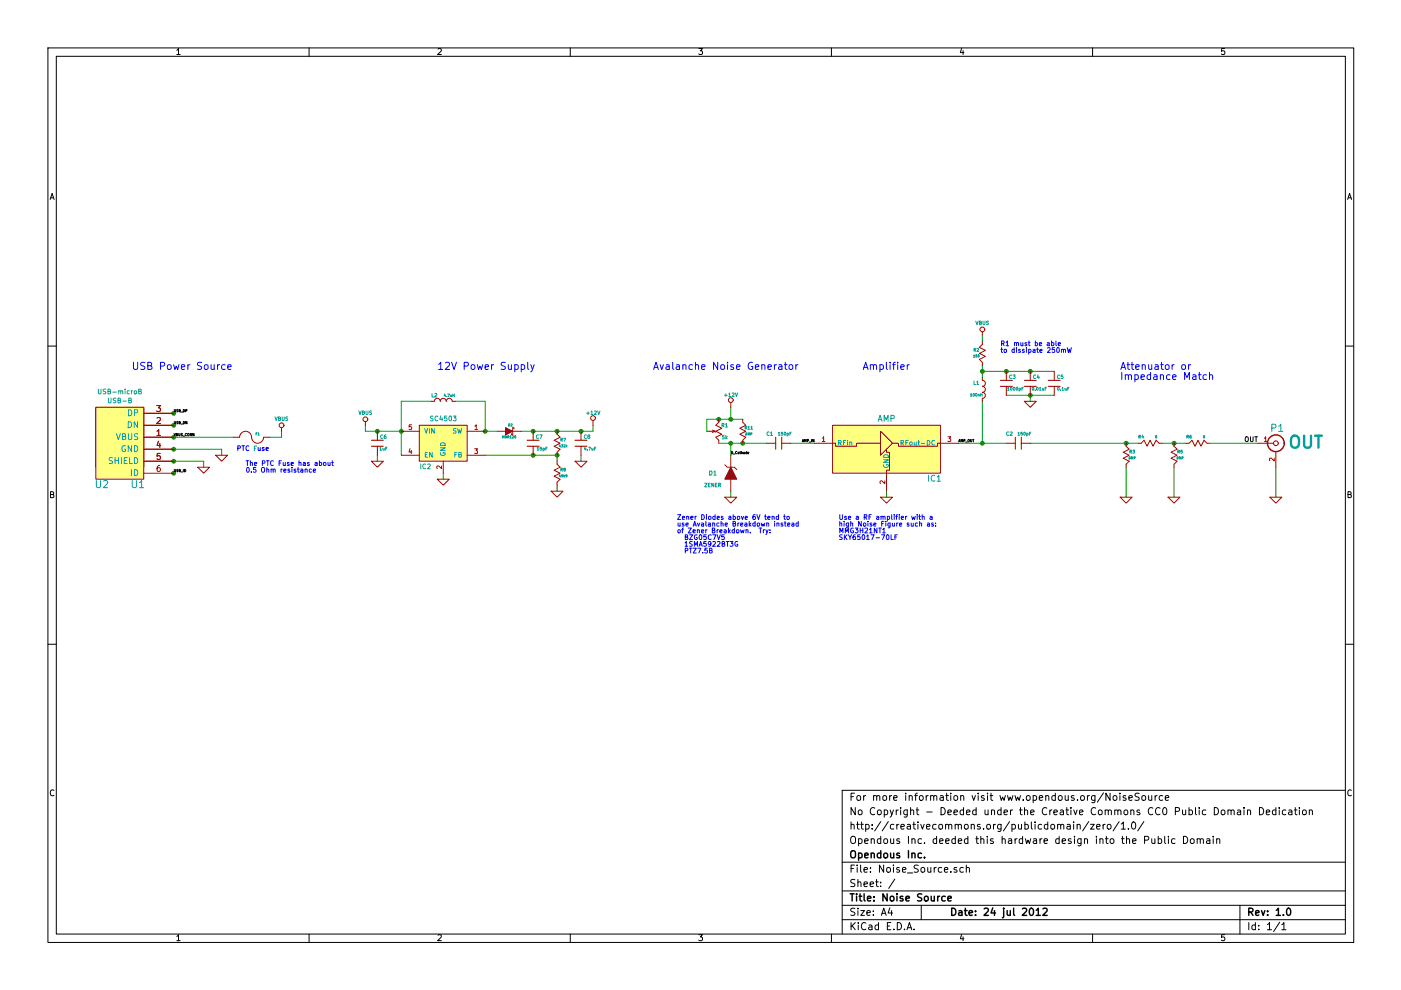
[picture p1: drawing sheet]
<svg xmlns="http://www.w3.org/2000/svg" width="297mm" height="210mm" viewBox="0 0 297 210" stroke-linecap="round" stroke-linejoin="round" font-family="sans-serif">
<g fill="none" stroke="#000" stroke-width=".21">
<path d="M10.2 10.2h276.8v189.6h-276.8zM11.9 11.9h273.3v186.1h-273.3zM37.5 10.7l.3-.4v1.3M37.5 11.6h.7M65.5 10.2v1.7M92.9 10.4l.4-.1 .3 .4-.8 .9h.8M120.9 10.2v1.7M148.2 10.3h.7l-.4 .5 .4 .1v.5l-.2 .2-.5-.2M176.3 10.2v1.7M203.9 10.2l-.3 1h.8M204.2 10.7v.9M231.6 10.2v1.7"/>
<path d="M259.6 10.3h-.6v.6l.2-.1 .4 .1v.5l-.1 .2-.5-.2M10.6 42.3l.4-1.3 .5 1.3M10.8 41.9h.6M285.7 42.3l.4-1.3 .5 1.3M285.9 41.9h.5M10.2 73.4h1.7M285.2 73.4h1.8M10.7 104.9l.6-.1v-.4l-.6-.2v1.3h.5l.2-.4-.2-.2M285.8 104.9l.5-.1 .1-.4-.6-.2v1.3h.5l.2-.4-.3-.2M10.2 136.6h1.7M285.2 136.6h1.8M11.4 167.6a.55 .55 0 0 0-.7 .1 .55 .55 0 0 0 0 .7l.4 .3 .3-.1"/>
<path d="M180.4 177.5a.5 .5 0 0 1 .6-.2 .5 .5 0 0 1 .4 .5l-.1 .8-.3 .2a.53 .53 0 0 1-.6-.5zM180.4 174.9h.1a.36 .36 0 0 1 .6 .1v.8M180.4 174.3v1.5M180.4 168.9h.5M181.2 168.2h-.8v1.5M181.3 171.2v1.5l-.9-1.5v1.5M181.6 174.8h.6M181.7 168.8l.3-.1 .4 .1v.8l-.2 .1-.5-.1zM181.8 174.3v1.3l.4 .2M182 177.9l.5-.1 .3 .3-.1 .6-.2 .1h-.5M182 177.8v1.5M182.1 171.8l.4-.1 .3 .3v.5l-.3 .2-.5-.2z"/>
<path d="M182.5 174.8h.6M182.7 174.3v1.3l.4 .2M183.1 168.7v1M183.3 178.3l.8-.1-.1-.3-.4-.1-.3 .3 .1 .7h.6M183.5 174.9l.5-.1 .3 .3-.1 .6-.2 .1-.5-.1M183.5 168.7l-.4 .3M183.5 174.8v1.5M184.7 178l.1-.1a.36 .36 0 0 1 .6 .2v.7M184.7 177.8v1M184.9 175.7v.1M184.9 174.9v.1M185.2 168.8h.1a.36 .36 0 0 1 .6 .1v.8"/>
<path d="M185.2 168.7v1M185.5 171.4a.72 .72 0 0 0-1 .5 .72 .72 0 0 0 .7 .8l.3-.1M185.9 168.9a.35 .35 0 0 1 .3-.2 .35 .35 0 0 1 .3 .2v.8M186.1 171.9l.2-.2 .5 .2v.7l-.3 .1-.4-.1zM186.7 177.9l-.4-.1-.3 .3 .1 .6 .2 .1h.4M186.7 177.3v1.5M186.7 174.2l-1.3 2M187.2 168.8l.3-.1 .4 .1v.8l-.2 .1-.5-.1zM187.5 171.8l.4-.1 .3 .3-.1 .6-.2 .1h-.4M187.5 171.7v1.6M187.5 177.9l.4-.1 .3 .3v.5l-.3 .2-.5-.2zM188.3 174.2l-1.3 2"/>
<path d="M188.6 168.7v1M188.7 171.7l.4 1M188.8 177.8l.1 1h.4l.2-.1M189.1 168.7l-.5 .3M189.4 171.7l-.5 1.4-.2 .2M189.5 169.2l.7-.1-.1-.3-.4-.1-.2 .2 .1 .7h.5M189.5 177.8v1M189.5 174.9l-.4-.1-.3 .3v.6l.3 .1 .4-.1M190 171.7v1M190.1 174.8v1M190.4 171.7l-.4 .3M190.6 174.8l-.5 .3"/>
<path d="M190.7 177.9l-.4-.1-.2 .3 .1 .2 .5 .1v.4h-.6M191 171.2v.2M191 171.7v1M191 175.3l.7-.1v-.3l-.5-.1-.2 .2 .1 .7h.6M192 168.2v.1M192 168.7v1M192.4 171.7v1.3l-.3 .3-.4-.1M192.4 171.8l-.5-.1-.3 .3 .1 .6 .2 .1h.5M192.4 174.9h.6v.9M192.6 177.3v1.5M192.8 168.8a.36 .36 0 0 1 .6 .1v.8M192.8 168.7v1"/>
<path d="M193 175.2l-.6 .1a.3 .3 0 0 0 .1 .5l.5-.1M193.1 171.9v-.1a.36 .36 0 0 1 .6 .2v.7M193.1 171.2v1.5M193.3 178l.1-.1a.36 .36 0 0 1 .6 .2v.7M193.3 177.8v1M193.5 174.8h.6M193.8 174.3v1.3l.3 .2M193.9 168.7h.6M194.2 171.7h.6M194.4 171.2v1.3l.4 .2M194.5 168.2l-.4 .2v1.3M194.6 174.3v.1"/>
<path d="M194.6 174.8v1M195 168.8l.2-.1 .5 .1v.8l-.3 .1-.4-.1zM195.2 174.8l.4 1 .3-1M195.4 177.9l-.5-.1-.3 .3 .1 .6 .2 .1h.5M196 178.7v.1M196.4 168.7v1M196.4 175.3l.8-.1-.1-.3-.4-.1-.3 .2 .1 .7h.6M196.5 172.2h1.1M196.8 168.7l-.4 .3M197.3 168.8h.1a.36 .36 0 0 1 .6 .1v.8M197.3 168.7v1M198 168.9a.35 .35 0 0 1 .3-.2 .35 .35 0 0 1 .3 .2v.8"/>
<path d="M198.5 174.9l-.5-.1-.3 .3 .1 .6 .2 .1 .5-.1M198.6 177.9l-.5-.1-.3 .3 .1 .6 .2 .1h.5M198.6 177.3v1.5M199.1 174.9l.2-.1 .5 .1v.8l-.3 .1-.4-.1zM199.2 178.3l.7-.1v-.3l-.5-.1-.2 .3 .1 .7h.6M199.3 168.8h.6l.1 .9M199.5 171.2a.77 .77 0 0 1 .9 .8 .77 .77 0 0 1-.9 .7zM200 169.1l-.7 .1a.3 .3 0 0 0 .2 .5l.5-.1M200.5 174.9h.1a.36 .36 0 0 1 .5 .1v.8M200.5 174.8v1M200.5 178.3l.7-.1v-.3l-.5-.1-.2 .3 .1 .7h.6M200.5 168.7h.6"/>
<path d="M200.7 168.2v1.3l.4 .2M201 172.2l.7-.1-.1-.3-.4-.1-.2 .3v.7h.6M201.1 175a.35 .35 0 0 1 .4-.2 .35 .35 0 0 1 .3 .2v.8M201.6 168.2v.1M201.6 168.7v1M202.3 172.2l.7-.1-.1-.3-.4-.1-.2 .3v.7h.6M202.3 168.8l.2-.1 .5 .1v.8l-.3 .1-.4-.1zM202.5 174.9h.1a.36 .36 0 0 1 .6 .1v.8M202.5 174.8v1M202.5 177.9l-.4-.1-.3 .3 .1 .6 .2 .1h.4M202.5 177.3v1.5M203.2 178.3l.7-.1-.1-.3-.4-.1-.2 .3 .1 .7h.5"/>
<path d="M203.2 175a.35 .35 0 0 1 .3-.2 .35 .35 0 0 1 .3 .2v.8M203.7 168.8h.1a.36 .36 0 0 1 .5 .1v.8M203.7 168.7v1M204.3 171.8l-.4-.1-.3 .3v.6l.3 .1h.4M204.3 171.2v1.5M204.6 174.9l.4-.1 .3 .3v.4l-.3 .3-.5-.3zM204.9 172.2l.8-.1-.1-.3-.4-.1-.3 .3 .1 .7h.6M205.2 177.9l-.4-.1-.3 .3v.6l.3 .1h.4M205.2 177.3v1.5M205.9 174.9h.1a.36 .36 0 0 1 .6 .1v.8M205.9 174.8v1M206.1 168.7l.4 1 .3-1"/>
<path d="M206.9 177.8h.6M207 171.8l-.5-.1-.3 .3 .1 .6 .2 .1h.5M207 171.2v1.5M207.1 177.3v1.3l.4 .2M207.4 168.2v.1M207.4 168.7v1M207.8 174.9l-.4-.1-.2 .2 .1 .2 .5 .2v.3h-.6M207.9 178l.1-.1a.36 .36 0 0 1 .6 .2v.7M207.9 177.3v1.5M208.5 175.7v.1M208.6 168.8l-.3-.1-.2 .2v.2l.5 .2v.3h-.5M208.8 171.7l.1 1h.4l.2-.1"/>
<path d="M209.3 174.9l.2-.1 .4 .1v.8l-.2 .1-.4-.1zM209.3 177.3v.2M209.3 177.8v1M209.4 168.2v.1M209.4 168.7v1M209.5 171.7v1M209.9 168.7h.6M210.1 168.2v1.3l.4 .2M210.2 171.9l.1-.1a.36 .36 0 0 1 .6 .2v.7M210.2 171.7v1M210.6 177.9l-.4-.1-.2 .3 .1 .2 .5 .1v.4h-.6M210.6 174.8v1"/>
<path d="M211.1 174.8l-.5 .3M212 168.7l.3 1 .3-.7 .3 .7 .3-1M212.2 174.8v1.2l-.2 .3-.4-.1M212.2 174.9l-.4-.1-.3 .3 .1 .6 .2 .1 .4-.1M212.2 171.8l-.4-.1-.3 .3 .1 .6 .2 .1h.4M212.2 171.2v1.5M212.5 178v-.1a.36 .36 0 0 1 .6 .2v.7M212.5 177.3v1.5M212.9 172.2l.7-.1-.1-.3-.4-.1-.2 .3 .1 .7h.5M213.6 168.7l.3 1 .3-.7 .3 .7 .3-1M213.8 177.9h.6l.1 .9M214 174.2l-1.2 2"/>
<path d="M214.2 171.7v1M214.5 178.2l-.7 .1a.3 .3 0 0 0 .2 .5h.5M214.6 174.9l.4-.1 .3 .3-.1 .6-.2 .1-.4-.1M214.6 174.8v1.5M214.7 171.7l-.5 .3M215.2 168.7l.3 1 .3-.7 .3 .7 .3-1M215.2 177.8v1M215.6 177.8l-.4 .3M215.9 174.8l.1 .9 .4 .1 .2-.1M216.2 171.7h.5M216.4 171.2v1.3l.3 .2M216.6 174.8v1"/>
<path d="M216.8 177.9l-.4-.1-.3 .3 .1 .6 .2 .1h.4M216.8 177.3v1.5M216.9 169.6v.1M217.2 171.9l.1-.1a.36 .36 0 0 1 .6 .2v.7M217.2 171.2v1.5M217.3 174.9l.4-.1 .3 .3v.6l-.3 .1-.4-.1M217.3 174.3v1.5M217.4 177.8l.3 1 .3-.7 .3 .7 .2-1M217.7 168.8l.2-.1 .4 .1v.8l-.2 .1-.4-.1zM218.5 172.2l.8-.1-.1-.3-.5-.1-.2 .3 .1 .7h.6M218.7 174.3v1.3l.2 .2M219 168.8l.5-.1 .3 .3-.1 .6-.2 .1-.5-.1"/>
<path d="M219 168.7v1.5M219.1 177.9h.6l.1 .9M219.5 174.3v.1M219.5 174.8v1M219.8 178.2l-.7 .1a.3 .3 0 0 0 .2 .5h.5M220.3 169.2l.8-.1-.1-.3-.4-.1-.3 .2 .1 .7h.6M220.5 177.8v1M220.9 174.9l-.5-.1-.3 .3 .1 .6 .2 .1 .5-.1M220.9 177.8l-.4 .3M221.4 178.3l.7-.1-.1-.3-.4-.1-.2 .3v.7h.6M221.7 168.8h.1a.36 .36 0 0 1 .6 .1v.8M221.7 168.7v1"/>
<path d="M221.9 171.4a.72 .72 0 0 0-1 .5 .72 .72 0 0 0 .7 .8l.3-.1M222.1 174.9l-.4-.1-.3 .3 .1 .6 .2 .1 .4-.1M222.1 174.3v1.5M222.6 171.7v1M222.9 174.9l.2-.1 .4 .1v.8l-.2 .1-.4-.1zM223 171.7l-.4 .3M223.4 172.2l.8-.1-.1-.3-.4-.1-.3 .3 .1 .7h.6M223.7 168.8l-.4-.1-.3 .3 .1 .6 .2 .1 .4-.1M223.7 168.2v1.5M224.2 174.9h.1a.36 .36 0 0 1 .6 .1v.8M224.2 174.8v1M224.5 168.8l.2-.1 .4 .1v.8l-.2 .1-.4-.1z"/>
<path d="M224.6 177.9l-.5-.1-.3 .3 .1 .6 .2 .1h.5M224.6 177.3v1.5M224.8 171.8h.6l.1 .9M224.9 175a.35 .35 0 0 1 .3-.2 .35 .35 0 0 1 .4 .2v.8M225.2 178.3l.7-.1v-.3l-.5-.1-.2 .3 .1 .7h.6M225.5 172.1l-.7 .1a.3 .3 0 0 0 .2 .5h.5M225.8 168.7l.1 .9 .4 .1 .2-.1M226 171.7h.6M226.2 171.2v1.3l.4 .2M226.3 174.9h.5l.1 .9M226.5 168.7v1M226.9 175.2l-.6 .1a.3 .3 0 0 0 .1 .5l.5-.1"/>
<path d="M227.1 171.2v.2M227.1 171.7v1M227.1 177.9l-.4-.1-.2 .3 .1 .2 .5 .1v.4h-.6M227.6 174.3v.1M227.6 174.8v1M227.7 171.7l.3 1 .4-1M227.7 168.8l-.3-.1-.3 .2 .1 .2 .5 .2v.3h-.6M227.8 177.3v.2M227.8 177.8v1M228.4 174.9a.36 .36 0 0 1 .6 .1v.8M228.4 174.8v1M228.4 169.6v.1"/>
<path d="M228.9 172.2l.7-.1-.1-.3-.4-.1-.2 .3 .1 .7h.5M229.2 168.8l.2-.1 .4 .1v.8l-.2 .1-.4-.1zM229.2 177.8v1.3l-.3 .2h-.4M229.2 177.9l-.4-.1-.3 .3v.6l.3 .1h.4M229.9 178l.1-.1a.36 .36 0 0 1 .6 .2v.7M229.9 177.8v1M230.6 168.7v1M230.8 174.2l-1.3 2M231 168.7l-.4 .3M231.2 174.8h.8l-.8 1h.8M232.2 168.7v1.2l-.3 .3-.4-.1M232.2 168.8l-.5-.1-.3 .3 .1 .6 .2 .1 .5-.1"/>
<path d="M232.3 171.4a.72 .72 0 0 0-1 .5 .72 .72 0 0 0 .7 .8l.3-.1M232.5 177.3v.2M232.5 177.8v1M232.5 175.3l.7-.1v-.3l-.5-.1-.2 .2 .1 .7h.6M233 171.8l.4-.1 .3 .3v.5l-.3 .2-.5-.2zM233.2 178l.1-.1a.36 .36 0 0 1 .6 .2v.7M233.2 177.8v1M233.9 174.8v1M234 168.1l-1.3 2M234.3 174.8l-.4 .3M234.3 171.9l.1-.1a.36 .36 0 0 1 .6 .2v.7M234.3 171.7v1"/>
<path d="M234.4 177.8h.6M234.6 177.3v1.3l.4 .2M234.8 174.9l.3-.1 .4 .1v.8l-.2 .1-.5-.1zM235 172a.35 .35 0 0 1 .3-.3 .35 .35 0 0 1 .3 .3v.7M235.4 168.2v1.5l-.9-1.5v1.5M235.5 177.9l.4-.1 .3 .3v.5l-.3 .2-.5-.2zM236.1 168.8l.4-.1 .3 .3v.4l-.3 .3-.5-.3zM236.3 171.9l.1-.1a.36 .36 0 0 1 .6 .2v.7M236.3 171.7v1M237 172a.35 .35 0 0 1 .3-.3 .35 .35 0 0 1 .4 .3v.7M237.3 174.2l-1.3 2M237.4 168.2v.1"/>
<path d="M237.4 168.7v1M237.7 174.7l.5-.4v1.5M237.7 175.8h.9M237.8 177.8h.6M238 177.3v1.3l.4 .2M238.5 171.8l.3-.1 .3 .3v.5l-.3 .2-.5-.2zM238.7 168.8l-.4-.1-.2 .2 .1 .2 .5 .2v.3h-.6M238.8 178l.1-.1a.36 .36 0 0 1 .6 .2v.7M238.8 177.3v1.5M239.2 175.7v.1M239.3 169.2l.8-.1-.1-.3-.4-.1-.3 .2 .1 .7h.6M239.8 171.9v-.1a.36 .36 0 0 1 .6 .2v.7"/>
<path d="M239.8 171.7v1M240.1 178.3l.8-.1-.1-.3-.4-.1-.3 .3 .1 .7h.6M240.1 174.3h.2a.81 .81 0 0 1 .5 .7 .81 .81 0 0 1-.5 .8 .98 .98 0 0 1-.2-1.5zM241.5 168.2h-.6l-.3 .3 .2 .3 .7 .3v.5l-.3 .1-.6-.1M241.6 171.8l-.3-.1-.3 .3 .1 .2 .5 .1v.4h-.6M242.2 168.8l.2-.1 .4 .1v.8l-.2 .1-.4-.1zM242.5 174.2l-1.3 2M242.7 178.1h.7l.2-.3-.1-.3-.2-.2h-.6v1.5M243.5 168.7l.1 .9 .4 .1 .2-.1M244.2 177.8l.1 1h.3l.3-.1M244.2 168.7v1M244.4 171.4a.72 .72 0 0 0-1 .5 .72 .72 0 0 0 .7 .8l.3-.1"/>
<path d="M244.9 177.8v1M244.9 168.7v1M245.3 168.7l-.4 .3M245.6 177.9l.4-.1 .3 .3-.1 .6-.2 .1h-.4M245.6 177.3v1.5M245.9 171.4a.72 .72 0 0 0-1 .5 .72 .72 0 0 0 .7 .8l.3-.1M246.5 168.8l-.4-.1-.3 .3v.6l.3 .1 .4-.1M246.7 171.4l.2-.2a.81 .81 0 0 1 .5 .8 .81 .81 0 0 1-.5 .7l-.2-.1-.2-.4zM246.9 177.3v1.3l.3 .2M247.1 169.2l.7-.1-.1-.3-.4-.1-.2 .2v.7h.6M247.7 177.3v.2M247.7 177.8v1"/>
<path d="M249.1 177.9l-.4-.1-.3 .3 .1 .6 .2 .1h.4M249.2 172h.7l.2-.3-.1-.3-.2-.2h-.6v1.5M250.7 171.7l.1 1h.4l.2-.1M250.9 177.3a.77 .77 0 0 1 .9 .8 .77 .77 0 0 1-.9 .7zM251.4 171.7v1M252.1 171.8l.4-.1 .3 .3v.6l-.3 .1h-.4M252.1 171.2v1.5M252.5 178l.2-.2 .4 .2v.7l-.2 .1-.4-.1zM253.5 171.2v1.3l.2 .2M253.8 178l.1-.1a.36 .36 0 0 1 .6 .2v.7M253.8 177.8v1M254.3 171.2v.2"/>
<path d="M254.3 171.7v1M254.5 178.1a.35 .35 0 0 1 .3-.3 .35 .35 0 0 1 .3 .3v.7M255.7 171.8l-.5-.1-.3 .3 .1 .6 .2 .1h.5M255.9 177.9h.5l.1 .9M256.5 178.2l-.6 .1a.3 .3 0 0 0 .1 .5h.5M257.2 177.3v.2M257.2 177.8v1M257.5 171.2a.77 .77 0 0 1 .9 .8 .77 .77 0 0 1-.9 .7zM258 178v-.1a.36 .36 0 0 1 .6 .2v.7M258 177.8v1M259.1 171.8l.3-.1 .3 .3v.5l-.3 .2-.5-.2zM260.4 171.9v-.1a.36 .36 0 0 1 .6 .2v.7"/>
<path d="M260.4 171.7v1M261 172a.35 .35 0 0 1 .3-.3 .35 .35 0 0 1 .4 .3v.7M262.4 171.8h.6v.9M263 172.1l-.6 .1a.3 .3 0 0 0 .1 .5h.5M263.8 171.2v.2M263.8 171.7v1M264.5 171.9l.1-.1a.36 .36 0 0 1 .6 .2v.7M264.5 171.7v1M267 171.2a.77 .77 0 0 1 .9 .8 .77 .77 0 0 1-.9 .7zM268.5 172.2l.7-.1-.1-.3-.4-.1-.2 .3 .1 .7h.5M270.5 171.8l-.4-.1-.3 .3v.6l.3 .1h.4M270.5 171.2v1.5"/>
<path d="M271.2 171.2v.2M271.2 171.7v1M272.6 171.8l-.4-.1-.3 .3 .1 .6 .2 .1h.4M273.3 171.8h.5l.1 .9M273.9 172.1l-.6 .1a.3 .3 0 0 0 .1 .5h.5M274.4 171.7h.6M274.6 171.2v1.3l.4 .2M275.5 171.2v.2M275.5 171.7v1M276.2 171.9l.3-.2 .4 .2v.7l-.2 .1-.5-.1zM277.6 171.9l.1-.1a.36 .36 0 0 1 .6 .2v.7M277.6 171.7v1"/>
<path d="M285.2 167.6h-106.6v30.4M286.5 167.6a.55 .55 0 0 0-.7 .1 .55 .55 0 0 0 0 .7l.4 .3 .3-.1M37.5 198.6l.3-.4v1.2M37.5 199.4h.7M65.5 198v1.8M92.9 198.3l.4-.1 .3 .4-.8 .8h.8M120.9 198v1.8M148.2 198.2h.7l-.4 .5 .4 .1v.5l-.2 .1-.5-.1M176.3 198v1.8M178.6 182.8h106.6M178.6 188.9h106.6M178.6 195h106.6"/>
<path d="M178.6 191.9h106.6M180.4 195.6v1.5M180.4 184.2h.5M180.7 196.3l.6 .8M181.2 183.4h-.8v1.5M181.3 192.6h-.6l-.3 .3 .1 .3 .7 .3v.5l-.3 .1-.5-.1M181.3 186.5h-.6l-.3 .3 .1 .3 .7 .3v.5l-.3 .1-.5-.1M181.3 195.6l-.9 .9M181.7 183.4v.2M181.7 183.9v1M181.9 192.6v.1M181.9 187.1l.1-.1a.36 .36 0 0 1 .5 .2v.8"/>
<path d="M181.9 186.5v1.5M181.9 193.1v1M182 195.6v.2M182 196.1v1M182.5 183.4v1.3l.2 .2M182.5 193.1h.8l-.8 1h.8M183.2 184.4l.7-.1-.1-.3-.4-.1-.2 .3 .1 .7h.5M183.2 187.5l.7-.1-.1-.4h-.4l-.2 .2 .1 .7h.5M183.6 195.8a.72 .72 0 0 0-1 .5 .72 .72 0 0 0 .7 .8l.3-.1M183.8 193.6l.7-.2v-.3h-.5l-.2 .2 .1 .7h.6M184.2 196.2h.6l.1 .9M184.5 187.5l.7-.1-.1-.4h-.4l-.2 .2 .1 .7h.5"/>
<path d="M184.6 184.8v.1M184.6 184v.2M184.9 196.5l-.7 .1a.3 .3 0 0 0 .2 .5h.5M185.2 194v.1M185.2 193.1v.2M185.6 187h.6M185.9 186.5v1.3l.3 .2M186.3 196.2l-.5-.1-.3 .3 .1 .6 .2 .1h.5M186.3 195.6v1.5M186.7 187.9v.1M186.7 187v.2M186.9 194.1l.5-1.5 .5 1.5"/>
<path d="M187 193.6h.7M187.4 183.4v1.5l-.9-1.5v1.5M188.1 184.1l.2-.2 .4 .2v.7l-.2 .1-.4-.1zM188.1 196.3h.5M188.7 192.5l-.4 1.1h1M188.9 195.6h-.8v1.5h.8M189 193.1v1M189.4 183.4v.2M189.4 183.9v1M189.5 197v.1M189.7 186.4l-1.3 2M190.2 195.6a.77 .77 0 0 1 .9 .8 .77 .77 0 0 1-.9 .7z"/>
<path d="M190.7 184l-.4-.1-.2 .3 .1 .2 .5 .1v.4h-.6M191.3 184.4l.8-.1-.1-.3-.4-.1-.3 .3 .1 .7h.6M191.8 197v.1M192.3 197.1l.5-1.5 .5 1.5M192.4 185.1h1.1M192.4 196.7h.8M193.8 197v.1M194.7 183.5l-.6-.1-.3 .3 .2 .4 .6 .3v.4l-.2 .1h-.6M195.3 184.1l.3-.2 .4 .2v.7l-.2 .1-.5-.1zM195.3 191.9v3.1M196.7 183.9l.1 1h.3l.3-.1M197.4 183.9v1"/>
<path d="M198.1 183.9v1M198.5 183.9l-.4 .3M199.7 184l-.5-.1-.3 .3 .1 .6 .2 .1h.5M200.2 184.4l.8-.1-.1-.3-.4-.1-.3 .3 .1 .7h.6M201.6 184.8v.1M202.8 184l-.3-.1-.2 .3v.2l.5 .1v.4h-.5M203.9 198.1l-.3 .9h.8M204.2 198.6v.8M204.2 184l-.4-.1-.3 .3 .1 .6 .2 .1h.4M204.9 184.1l.1-.1a.36 .36 0 0 1 .5 .2v.7M204.9 183.4v1.5M231.6 198v1.8"/>
<path d="M259.6 198.2h-.6v.6l.2-.1 .4 .1v.5l-.1 .1-.5-.1M262.9 191.9v6.1M264.8 195.6v1.5M266.2 196.2l-.5-.1-.3 .3 .1 .6 .2 .1h.5M266.2 195.6v1.5M266.9 197v.1M266.9 196.2v.1M268.7 196l.5-.4v1.5M268.7 197.1h.9M271.3 195.5l-1.3 2M271.8 196l.4-.4v1.5M271.8 197.1h.8"/>
</g>
<g fill="none" stroke="#000" stroke-width=".3">
<path d="M180.2 189.5h.9M180.4 180.6a.5 .5 0 0 1 .6-.2 .5 .5 0 0 1 .4 .5l-.1 .8-.3 .2a.53 .53 0 0 1-.6-.5zM180.7 189.5v1.5M181.6 189.5v.2M181.6 190v1M182 180.9h.5l.3 .3-.1 .6-.2 .1-.5-.1M182 180.9v1.5M182.1 190h.6M182.3 189.5v1.3l.4 .2M183.2 189.5v1.3l.2 .2M183.3 181.4l.8-.1-.1-.4h-.4l-.3 .2 .1 .7h.6M183.9 190.5l.8-.1-.1-.3-.4-.1-.3 .2 .1 .8h.6"/>
<path d="M184.7 181l.1-.1a.36 .36 0 0 1 .6 .2v.8M184.7 180.9v1M185.3 190.9v.1M185.3 190.1v.1M186.7 180.9h-.4l-.3 .3 .1 .6 .2 .1 .4-.1M186.7 180.4v1.5M187.5 180.9h.4l.3 .3v.4l-.3 .3-.5-.3zM188.1 189.5v1.5l-.9-1.5v1.5M188.8 190.2l.2-.2 .5 .2v.7l-.3 .1-.4-.1zM188.8 180.9l.1 .9 .4 .1 .2-.1M189.5 180.9v1M190.2 189.5v.2"/>
<path d="M190.2 190v1M190.7 180.9h-.4l-.2 .2 .1 .2 .5 .2v.3h-.6M191.4 190.1l-.3-.1-.3 .2 .1 .2 .5 .2v.4h-.6M192.1 190.5l.7-.1-.1-.3-.4-.1-.2 .2 .1 .8h.5M192.6 180.4v1.5M193.3 181l.1-.1a.36 .36 0 0 1 .6 .2v.8M193.3 180.9v1M195.4 180.9h-.5l-.3 .3 .1 .6 .2 .1 .5-.1M195.4 189.6l-.6-.1-.3 .3 .2 .4 .7 .2v.5l-.3 .1h-.6M196 181.8v.1M196.1 190.1l.4-.1 .3 .3v.5l-.3 .2-.5-.2zM197.4 190l.1 1h.4l.2-.1"/>
<path d="M198.1 190v1M198.8 190v1M199.2 190l-.4 .3M200.4 190.1l-.4-.1-.3 .3v.6l.3 .1h.4M201 190.5l.7-.1-.1-.3-.4-.1-.2 .2v.8h.6M201.8 192.6a.77 .77 0 0 1 .9 .7 .77 .77 0 0 1-.9 .8zM203.3 193.1h.6l.1 1M204 193.4l-.7 .2a.3 .3 0 0 0 .2 .5l.5-.1M204.5 193.1h.6M204.7 192.6v1.3l.4 .2M205.5 193.6l.7-.2-.1-.3h-.4l-.2 .2v.7h.6M206.8 194v.1"/>
<path d="M206.8 193.1v.2M208.7 192.7l.5-.1 .4 .4-1 1.1h1M210.5 192.5l-.4 1.1h1M210.8 193.1v1M212.8 193.1v1.3l-.3 .2M212.8 192.6v.1M213.5 193.1l.1 .9 .4 .1 .2-.1M214.2 193.1v1M214.9 192.6v1.3l.2 .2M216.8 192.7l.6-.1 .3 .4-1 1.1h1M218.4 192.7l.2-.1a.81 .81 0 0 1 .5 .7 .81 .81 0 0 1-.5 .8l-.2-.1-.2-.5zM219.7 193l.4-.4v1.5"/>
<path d="M219.7 194.1h.9M221.1 192.7l.6-.1 .3 .4-.9 1.1h.9M264.8 193.4l.7-.1 .2-.2-.1-.4-.2-.1h-.6v1.5M265.2 193.4l.5 .7M266.2 193.6l.8-.2-.1-.3h-.5l-.2 .2 .1 .7h.6M267.5 193.1l.3 1 .4-1M268.8 194v.1M268.8 193.1v.2M270.6 193l.4-.4v1.5M270.6 194.1h.9M272.1 194v.1M272.9 192.7l.3-.1a.81 .81 0 0 1 .5 .7 .81 .81 0 0 1-.5 .8l-.3-.1-.1-.5z"/>
</g>
<g fill="none" stroke="#a00000" stroke-width=".21">
<path d="M208.3 70.4v.7"/>
<circle cx="208.3" cy="69.9" r=".51"/>
</g>
<path d="M206.9 68.1l.2 .7 .3-.7M207.6 68.4h.4v-.3h-.4v.7h.3l.2-.2-.2-.2M208.4 68.1v.6l.2 .1h.2v-.7M209.6 68.1h-.4v.3l.4 .3-.4 .1" fill="none" stroke="#00a0a0" stroke-width=".21"/>
<g fill="none" stroke="#00f" stroke-width=".21">
<path d="M93 77.2l.4-.4v1.5M93 78.3h.9M94.4 77l.6-.2 .3 .4-.9 1.1h.9M95.8 76.8l.5 1.5 .5-1.5M98.4 77.6l.8-.1 .1-.2-.1-.3-.2-.2h-.6v1.5M99.9 77.5l.3-.2 .4 .2v.7l-.2 .1-.5-.1zM101.2 77.3l.3 1 .3-.7 .3 .7 .2-1M102.8 77.8l.8-.1-.1-.3-.4-.1-.3 .2 .1 .8h.6M104.2 77.3v1M104.6 77.3l-.4 .3M107.1 76.9l-.5-.1-.4 .3 .2 .4 .7 .2v.5l-.3 .1h-.6M107.8 77.3v1h.4l.2-.1"/>
<path d="M108.4 77.3v1M109.1 77.4l.5-.1 .3 .3-.1 .6-.2 .1h-.5M109.1 77.3v1.5M110.5 77.4l.4-.1 .4 .3-.1 .6-.3 .1h-.4M110.5 77.3v1.5M111.9 76.8v1.3l.2 .2M112.5 77.3l.4 1M113.3 77.3l-.5 1.4-.3 .1"/>
</g>
<circle cx="102.9" cy="91.4" r=".41" fill="#00a000"/>
<circle cx="102.9" cy="91.4" r=".41" fill="none" stroke="#00a000" stroke-width=".21"/>
<circle cx="118.1" cy="96.5" r=".41" fill="#00a000"/>
<g fill="none" stroke="#00a000" stroke-width=".21">
<path d="M123.2 96.5v1.3M118.1 102.9v1.2"/>
<circle cx="118.1" cy="96.5" r=".41"/>
</g>
<circle cx="118.1" cy="91.4" r=".41" fill="#00a000"/>
<g fill="none" stroke="#00a000" stroke-width=".21">
<path d="M77.5 90.2v1.2M96.5 85.1h6.4v6.3M203.2 94h10.2M94 100.3v1.3M188 104.1v1.3"/>
<circle cx="118.1" cy="91.4" r=".41"/>
</g>
<circle cx="157.5" cy="94" r=".41" fill="#00a000"/>
<g fill="none" stroke="#00a000" stroke-width=".21">
<path d="M152.4 94h10.2"/>
<circle cx="157.5" cy="94" r=".41"/>
</g>
<circle cx="154.9" cy="94" r=".41" fill="#00a000"/>
<g fill="none" stroke="#00a000" stroke-width=".21">
<path d="M208.3 71.1v1.3M208.3 77.5v2.5M154.9 86.4v2.5M154.9 94v2.5M208.3 85.1v8.9M238.8 99.1v6.3M270.5 99.1v6.3"/>
<circle cx="154.9" cy="94" r=".41"/>
</g>
<circle cx="218.4" cy="83.8" r=".41" fill="#00a000"/>
<g fill="none" stroke="#00a000" stroke-width=".21">
<path d="M36.8 95.3h10.2M218.4 83.8v1.3"/>
<circle cx="218.4" cy="83.8" r=".41"/>
</g>
<circle cx="36.8" cy="87.6" r=".41" fill="#00a000"/>
<circle cx="36.8" cy="87.6" r=".41" fill="none" stroke="#00a000" stroke-width=".21"/>
<circle cx="36.8" cy="90.2" r=".41" fill="#00a000"/>
<circle cx="36.8" cy="90.2" r=".41" fill="none" stroke="#00a000" stroke-width=".21"/>
<circle cx="36.8" cy="100.3" r=".41" fill="#00a000"/>
<g fill="none" stroke="#00a000" stroke-width=".21">
<path d="M47 95.3v1.2"/>
<circle cx="36.8" cy="100.3" r=".41"/>
</g>
<circle cx="36.8" cy="92.7" r=".41" fill="#00a000"/>
<circle cx="36.8" cy="92.7" r=".41" fill="none" stroke="#00a000" stroke-width=".21"/>
<circle cx="36.8" cy="95.3" r=".41" fill="#00a000"/>
<circle cx="36.8" cy="95.3" r=".41" fill="none" stroke="#00a000" stroke-width=".21"/>
<circle cx="36.8" cy="97.8" r=".41" fill="#00a000"/>
<g fill="none" stroke="#00a000" stroke-width=".21">
<path d="M208.3 78.7h15.2M36.8 92.7h12.7M36.8 97.8h6.4v1.3M59.7 91.4v1.3h-2.5M213.4 83.8h10.1"/>
<circle cx="36.8" cy="97.8" r=".41"/>
</g>
<circle cx="213.4" cy="78.7" r=".41" fill="#00a000"/>
<circle cx="213.4" cy="78.7" r=".41" fill="none" stroke="#00a000" stroke-width=".21"/>
<circle cx="208.3" cy="78.7" r=".41" fill="#00a000"/>
<g fill="none" stroke="#00a000" stroke-width=".21">
<path d="M167.6 94h5.1"/>
<circle cx="208.3" cy="78.7" r=".41"/>
</g>
<circle cx="208.3" cy="94" r=".41" fill="#00a000"/>
<g fill="none" stroke="#00a000" stroke-width=".21">
<path d="M256.5 94h10.2"/>
<circle cx="208.3" cy="94" r=".41"/>
</g>
<circle cx="248.9" cy="94" r=".41" fill="#00a000"/>
<g fill="none" stroke="#00a000" stroke-width=".21">
<path d="M246.4 94h5.1M248.9 99.1v6.3"/>
<circle cx="248.9" cy="94" r=".41"/>
</g>
<circle cx="154.9" cy="88.9" r=".41" fill="#00a000"/>
<g fill="none" stroke="#00a000" stroke-width=".21">
<path d="M157.5 88.9h-7.6v2.5M154.9 104.1v1.3"/>
<circle cx="154.9" cy="88.9" r=".41"/>
</g>
<circle cx="152.4" cy="88.9" r=".41" fill="#00a000"/>
<g fill="none" stroke="#00a000" stroke-width=".21">
<path d="M218.4 94h22.9"/>
<circle cx="152.4" cy="88.9" r=".41"/>
</g>
<circle cx="238.8" cy="94" r=".41" fill="#00a000"/>
<circle cx="238.8" cy="94" r=".41" fill="none" stroke="#00a000" stroke-width=".21"/>
<circle cx="218.4" cy="78.7" r=".41" fill="#00a000"/>
<g fill="none" stroke="#00a000" stroke-width=".21">
<path d="M77.5 91.4h7.6"/>
<circle cx="218.4" cy="78.7" r=".41"/>
</g>
<circle cx="80" cy="91.4" r=".41" fill="#00a000"/>
<g fill="none" stroke="#00a000" stroke-width=".21">
<path d="M80 96.5v1.3M91.4 85.1h-6.3v11.4"/>
<circle cx="80" cy="91.4" r=".41"/>
</g>
<circle cx="85.1" cy="91.4" r=".41" fill="#00a000"/>
<g fill="none" stroke="#00a000" stroke-width=".21">
<path d="M102.9 91.4h2.5"/>
<circle cx="85.1" cy="91.4" r=".41"/>
</g>
<circle cx="113" cy="91.4" r=".41" fill="#00a000"/>
<g fill="none" stroke="#00a000" stroke-width=".21">
<path d="M125.7 90.2v1.2h-15.2"/>
<circle cx="113" cy="91.4" r=".41"/>
</g>
<circle cx="123.2" cy="91.4" r=".41" fill="#00a000"/>
<g fill="none" stroke="#00a000" stroke-width=".21">
<path d="M102.9 96.5h15.2v1.3"/>
<circle cx="123.2" cy="91.4" r=".41"/>
</g>
<circle cx="113" cy="96.5" r=".41" fill="#00a000"/>
<circle cx="113" cy="96.5" r=".41" fill="none" stroke="#00a000" stroke-width=".21"/>
<g fill="none" stroke="#a00000" stroke-width=".21">
<path d="M78.7 97.8h2.6l-1.3 1.3zM121.9 97.8h2.6l-1.3 1.3zM125.7 89.2v1M154.9 85.3v1.1M92.7 101.6h2.6l-1.3 1.3z"/>
<circle cx="125.7" cy="88.6" r=".51"/>
<circle cx="154.9" cy="84.8" r=".51"/>
</g>
<path d="M124.4 87.6h.6M124.7 87.3v.6M125.3 87.4l.2-.3v.8M125.3 87.9h.4M126 87.2l.3-.1 .2 .3-.5 .5h.5M126.7 87.1l.2 .8 .3-.8M153.6 83.8h.6M153.9 83.5v.6M154.5 83.5l.2-.2v.8M154.5 84.1h.4M155.2 83.4l.3-.1 .2 .2-.5 .6h.5M155.9 83.3l.3 .8 .2-.8" fill="none" stroke="#00a0a0" stroke-width=".21"/>
<path d="M88.9 90.2h10.2v7.6h-10.2z" fill="#ffff80"/>
<g fill="none" stroke="#a00000" stroke-width=".21">
<path d="M85.1 91.4h3.8M85.1 96.5h3.8M86.9 95.1l-.2 .7h.6M87.2 95.5v.7M87.2 90.1h-.4l-.1 .5 .5-.1v.5h-.5M88.9 90.2h10.2v7.6h-10.2zM93.6 98.8v.6l-.7-.6-.3 .2 .1 .3M94 97.8v2.5M99.1 91.4h3.8M99.1 96.5h3.8M100.6 95.1h.6l-.3 .4 .3 .1v.5h-.6M100.7 90.4l.3-.3v1"/>
<path d="M100.7 91.1h.5M109 90.9v-.2h-.3v1.5h-.2v-.3"/>
</g>
<g fill="none" stroke="#00a0a0" stroke-width=".21">
<path d="M89.2 98.4v1M90 90.8l.3 1 .4-1M90.2 96.4h.3M90.2 98.5a.44 .44 0 0 0-.6 .4 .44 .44 0 0 0 .6 .4M90.7 95.9h-.5v1h.5M90.7 98.5l.3-.1 .2 .3-.6 .7h.6M91 90.8v1M91.6 95.9v1l-.5-1v1M91.8 88.3h-.5v.3a.43 .43 0 0 1 .5 .5l-.5 .1M92.1 90.8v1l-.6-1v1M92.8 88.3a.44 .44 0 0 0-.6 .4 .44 .44 0 0 0 .6 .4M93.4 94.9h1l-1 .6h1"/>
<path d="M93.4 96a.45 .45 0 0 0 .5 .6 .45 .45 0 0 0 .4-.6h-.3v.1M93.4 94.1a.55 .55 0 0 1 .6-.2 .55 .55 0 0 1 .4 .5h-1zM93.5 88.2l-.3 .7h.7M93.7 88.6v.6M94.7 88.2h-.4l-.1 .5 .5-.1v.5h-.5M95.3 88.3l.1-.1a.49 .49 0 0 1 .4 .5 .49 .49 0 0 1-.5 .5l-.1-.4zM96.1 88.2h.6l-.3 .4 .3 .1v.4h-.6M96.4 96.4h.3M96.7 90.9h-.5v.3a.43 .43 0 0 1 .4 .5l-.5 .1M96.9 95.9h-.5v1M97 90.8l.3 1 .2-.7 .1 .7 .3-1M97.3 96.4l.4-.1 .1-.3-.5-.1v1h.4l.1-.3-.2-.2"/>
</g>
<path d="M107.2 90.7l1.5 .7-1.5 .8z" fill="#a00000"/>
<g fill="none" stroke="#a00000" stroke-width=".21">
<path d="M78.7 93.3h2.6M78.7 94.6h2.6M80 91.4v1.9M80 94.6v1.9M91.4 85.1h.7a.64 .64 0 0 1 .6-.6 .64 .64 0 0 1 .6 .6 .64 .64 0 0 1 .7-.6 .64 .64 0 0 1 .6 .6 .64 .64 0 0 1 .7-.6 .64 .64 0 0 1 .6 .6h.6M105.4 91.4h1.9M107.2 90.7l1.5 .7-1.5 .8zM108.6 91.4h1.9M111.8 93.3h2.5M111.8 94.6h2.5M113 91.4v1.9M113 94.6v1.9"/>
<path d="M118.1 97.8v.6l.6 .7-1.2 .6 1.2 .6-1.2 .7 1.2 .6-.6 .6v.7M118.1 91.4v.7l.6 .6-1.2 .6 1.2 .7-1.2 .6 1.2 .7-.6 .6v.6M121.9 93.3h2.6M121.9 94.6h2.6M123.2 91.4v1.9M123.2 94.6v1.9M116.8 104.1h2.6l-1.3 1.3z"/>
</g>
<g fill="none" stroke="#00a0a0" stroke-width=".21">
<path d="M80.5 95l.2-.2v.7M80.5 95.5h.4M81.2 92.3a.33 .33 0 0 0-.5 .3 .33 .33 0 0 0 .5 .3M81.2 95v.4h.3M81.5 95v.5M81.8 95.1h.2M81.8 92.2l-.2 .1-.1 .2v.4h.3v-.4l-.3 .1M82.1 94.8h-.3v.7M91.6 83.4v.8h.3M92.2 83.5l.3-.1 .1 .2-.5 .6h.5M94.3 83.5l-.1 .4h.3M94.4 83.7v.4"/>
<path d="M94.7 84v.1M94.9 83.5h.4l-.3 .6M95.5 83.7v.4l.3-.1M95.8 83.7v.4M96 83.5v.6M96 83.8h.3M96.3 83.5v.6M106.6 92.9v-.5l.1 .3 .2-.3v.5M107.1 92.6h.3l-.1-.2h-.2v.5h.2l.1-.2-.1-.1M107.6 92.7l.3-.1v-.2h-.3v.5M107.8 92.7l.1 .2M107.8 89.8a.26 .26 0 0 1 .3 .3 .26 .26 0 0 1-.3 .2z"/>
<path d="M108.1 92.5l.2-.1v.5M108.1 92.9h.3M108.3 89.9l.2-.1 .1 .2-.3 .3h.3M108.6 92.4h.2l.1 .1-.3 .4h.3M109.2 92.4l.2 .2-.2 .3-.1-.2zM113.9 95l.2-.2v.7M113.9 95.5h.3M114.2 92.3a.33 .33 0 0 0-.5 .3 .33 .33 0 0 0 .5 .3M114.4 92.2h.5l-.3 .8M114.8 94.8h-.3v.3h.3v.3h-.3M115.1 95.4h.3v-.3l-.3-.1v.7M115.7 95.1h.2"/>
<path d="M116 94.8h-.3v.7M118.7 94.3l-.1 .3h.3M118.8 94.5v.3M118.9 99.6h.3l.1-.3h-.4v.6M118.9 93.2h.3l.1-.2-.4-.1v.6M119 94.3h.3l-.1 .2 .1 .2h-.3M119.1 99.6l.2 .3M119.1 93.2l.2 .3M119.5 92.9h.4l-.2 .6M119.5 94.3h.2l.1 .1-.3 .4h.3M119.7 99.5l-.2-.1 .2-.1h.2l-.1 .2a.21 .21 0 0 0-.3 .1 .21 .21 0 0 0 .3 .3l.1-.1-.1-.3M120 94.3v.5"/>
<path d="M120.1 94.6l.1 .2M120.2 94.5l-.2 .1M124.1 94.8l-.2 .4h.4M124.2 95v.5M124.3 92.3a.33 .33 0 0 0-.4 .3 .33 .33 0 0 0 .4 .3M124.5 95.4v.1M124.8 92.5l-.2-.1 .2-.2 .2 .1v.2a.3 .3 0 0 0-.3 .1 .3 .3 0 0 0 0 .3l.4-.1-.2-.3M124.8 94.8h.4l-.3 .7M125.5 95v.4h.2M125.7 95v.5M126 95.1h.2M126.3 94.8h-.3v.7"/>
<path d="M118.7 100.6l-.1 .4h.3M118.8 100.8v.3M119.3 100.9h-.2v-.2h.2v.3l-.2 .1M119.6 100.6v.5M119.6 100.9l.1 .2M119.7 100.8l-.1 .2M120.2 100.9h-.2v-.2h.2v.3l-.2 .1"/>
</g>
<path d="M78.7 93.3h2.6zM78.7 94.6h2.6zM78.7 93.3h2.6M78.7 94.6h2.6M111.8 93.3h2.5zM111.8 94.6h2.5zM111.8 93.3h2.5M111.8 94.6h2.5M121.9 93.3h2.6zM121.9 94.6h2.6zM121.9 93.3h2.6M121.9 94.6h2.6" fill="none" stroke="#ffff80" stroke-width=".21"/>
<g fill="none" stroke="#00f" stroke-width=".21">
<path d="M143.7 109.1h.6l-.6 1h.6M143.8 110.9v.6h.4M143.8 112.3l.4 .1-.1 .5h-.3zM144.2 110.9v.7M144.5 112.3h.4M144.7 109.8l.5-.1-.1-.2-.4 .1v.5h.4M144.9 112l-.2 .1v.9M145 110.9l-.4 .1 .4 .3v.2h-.4M145.2 115.1l.3-.3v1M145.2 115.8h.6M145.3 113.9l.4-.1 .1-.3-.5-.1v1h.4l.1-.3-.2-.2M145.3 116.8l.5-.1v-.4l-.5-.1v1"/>
<path d="M145.4 111.2l.5-.1v-.2l-.5 .1 .1 .5h.4M145.6 109.6l.4-.1v.6M145.6 109.5v.6M145.9 112h.7l-.7 1h.7M146.2 116.2h.5M146.2 113.4h.7l-.7 1h.7M146.4 116.2v1M146.5 109.8l.4-.1v-.2l-.4 .1v.5h.4M146.8 114.9h-.5v.3a.43 .43 0 0 1 .4 .5l-.5 .1M146.9 112.6l.5-.1v-.2l-.5 .1 .1 .5h.4M147 111.6l.3-1.1 .3 1.1M147 116.2h.6l-.6 1h.6"/>
<path d="M147.1 111.3h.4M147.2 115.8v-1l.3 .7 .4-.7v1M147.4 109.5v.6M147.7 109.5l-.3 .2M147.8 113.4a.45 .45 0 0 0-.6 .5 .45 .45 0 0 0 .6 .4v-.3h-.1M147.9 112.4l.3-.1 .1 .7M147.9 112.3v.7M147.9 110.9l.2 .7 .3-.7M147.9 116.2h.7l-.4 1M148.2 115.8l.4-1 .3 1M148.3 113.5l.2-.1a.49 .49 0 0 1 .3 .5 .49 .49 0 0 1-.4 .5l-.2-.4zM148.3 115.5h.5"/>
<path d="M148.7 112.6l.5-.1-.1-.2-.4 .1 .1 .5h.3M148.7 110.9h.4l.1 .7M148.8 109.1a.51 .51 0 0 1 .5 .5 .51 .51 0 0 1-.5 .5zM149 117.1v.1M149.2 111.1l-.5 .2 .1 .3 .4-.1M149.6 112.3v.7M149.7 110.5v.9l.1 .2M149.7 113.4h-.4l-.1 .5 .5-.1v.5h-.5M149.7 114.8h-.4l-.1 .5 .5-.1v.5h-.5M149.8 109.1v.1M149.8 109.5v.6M149.9 112.3l-.3 .2"/>
<path d="M150 116.2h-.5l-.1 .5h.5l.1 .4h-.6M150.2 110.9h.4v.7M150.3 109.5h.3l.1 .2v.3l-.2 .1-.3-.1zM150.4 116.7h.5v-.4l-.5-.1v1h.4l.2-.3-.2-.2M150.6 111.1l-.5 .2 .2 .3 .3-.1M150.7 115.2l-.2 .2h-.3v-.5l.3-.1 .2 .2v.6l-.5 .2M150.8 113.5a.44 .44 0 0 0-.6 .4 .44 .44 0 0 0 .6 .4M151 112.4h.5v-.3l-.5-.1v1h.4l.2-.4-.2-.2M151.1 111l.4-.1v.7M151.1 110.9v.7M151.1 113.4h.7l-.4 1M151.1 114.9l.4-.1 .2 .3-.6 .7h.6"/>
<path d="M151.6 109.5h-.4l-.1 .2 .1 .4h.4M151.6 109.1v1M152 109.8l.5-.1v-.2l-.5 .1 .1 .5h.4M152 113.4l.4 1 .3-1M152 112.3v.7M152.1 114.9l.4-.1 .2 .3-.7 .7h.7M152.3 112.3l-.3 .2M152.5 110.9h-.5v.2v.4h.5M152.6 112.6l.5-.1v-.2l-.5 .1 .1 .5h.4M152.9 111l.4-.1v.7M152.9 110.5v1.1M153.1 115.3l.4-.1 .1-.3-.5-.1v1h.4l.2-.3-.3-.2"/>
<path d="M153.3 109.5l-.4 .1 .4 .3v.2h-.4M153.5 112.3l.5 .1v.6h-.4l-.1-.4 .5-.1M153.5 113.4h-.4l-.1 .5 .5-.1v.5h-.5M153.7 111.2l.5-.1v-.2l-.5 .1 .1 .5h.4M154 114.8h.6M154.3 114.8v1M154.5 112v1M154.5 109.5h.4l.1 .6M154.5 112.6l.3 .4M154.8 114.8h.6l-.3 .4 .3 .1v.4h-.6M154.8 112.3l-.3 .4M155 109.7l-.5 .2 .1 .2h.4"/>
<path d="M155.4 111h.5v-.4l-.5-.1v1.1h.4l.2-.4-.2-.2M155.4 109.5h.4l.1 .2-.1 .4h-.4M155.4 109.1v1M155.7 112v.9h-.4v-.6h.4M156.2 112.3l.4 .1v.5h-.4zM156.4 114.9a.45 .45 0 0 0-.6 .4 .45 .45 0 0 0 .6 .4v-.3h-.2M156.4 109.5l.4 .1-.1 .5h-.3zM156.4 110.9v.7M156.7 110.9l-.3 .2M157 112.3l.2 .7 .2-.5 .2 .5 .2-.7M157 111.2l.5-.1v-.2l-.5 .1 .1 .5h.4M157.2 109.5l.2 .6 .3-.6"/>
<path d="M157.9 110.9h.4l.1 .7M158 109.8l.5-.1-.1-.2-.4 .1v.5h.4M158.2 112.4l.3-.1 .1 .7M158.2 112.3v.7M158.4 111.1l-.5 .2 .1 .3 .4-.1M158.9 110.5v1.1M158.9 111.2l.3 .4M159.1 112.9v.1M159.2 110.9l-.3 .4M160.1 109.1l-.4 .1-.1 .8 .2 .1 .3-.1v-.4l-.3-.1-.2 .2M160.1 110.9h-.4l-.1 .2 .1 .4h.4M160.1 110.5v1.1"/>
<path d="M160.5 109.1l.3 1 .3-1M160.6 110.9l.4 .1v.5h-.4zM160.9 112h.6M161.2 112v1M161.4 110.9l.2 .7 .2-.5 .2 .5 .2-.7M161.8 112.3v.7M162.1 109.5h.4M162.1 112.3l-.3 .2M162.3 109.1v.9l.2 .1M162.4 112.3l.2 .7M162.6 111l.3-.1 .1 .7M162.6 110.9v.7"/>
<path d="M162.8 109.8l.5-.1-.1-.2-.4 .1v.5h.4M162.9 112.3l-.5 1M163.2 112.9v.1M163.2 112.3v.1M163.7 109.6l.4-.1v.6M163.7 109.5v.6M164.2 110.5v.1M164.2 110.9v.7M164.7 111l.4-.1 .1 .7M164.7 110.9v.7M165 109.5h-.4v.2v.4h.4M165 109.1v1"/>
<path d="M166 110.9l-.4 .1 .4 .3v.2h-.4M166.1 109.5h.4M166.3 109.1v.9l.2 .1M166.3 110.9h.4M166.4 110.5v.9l.3 .2M166.9 109.5l.4 .1v.5h-.4zM167 111.2l.5-.1-.1-.2-.4 .1v.5h.4M167.9 110.9h.4v.7M168.3 111.1l-.5 .2 .2 .3 .3-.1M169.2 110.9h-.4v.2v.4h.4M169.2 110.5v1.1"/>
</g>
<g fill="none" stroke="#000" stroke-width=".21">
<path d="M155.1 95.7a.26 .26 0 0 1 .2 .3 .26 .26 0 0 1-.2 .2zM155.4 96.3h.4M156.2 95.8v-.1a.23 .23 0 0 0-.3 .3 .23 .23 0 0 0 .3 .2M156.5 95.9l.2 .1v.2h-.2v-.2h.2M156.8 95.9h.2M156.9 95.7l.1 .5M157.2 95.9h.2v.3M157.2 95.7v.5M158.3 95.7v.5h-.2v-.3h.2M158.5 96l.3-.1-.3 .1 .1 .2h.2M170.1 93.7l.2-.5 .1 .5M170.1 93.5h.3"/>
<path d="M170.6 93.7v-.5l.1 .3 .2-.3v.5M171.2 93.4h.2v-.2h-.2v.5M171.6 93.7h.3M172.1 93.2v.5M172.6 93.2v.5l-.3-.5v.5M203.3 93.7l.1-.5 .2 .5M203.3 93.5h.2M203.8 93.7v-.5l.1 .3 .2-.3v.5M204.3 93.4h.3v-.2h-.3v.5M204.7 93.7h.4M205.3 93.2a.27 .27 0 0 1 .2 .2 .27 .27 0 0 1-.1 .3l-.2-.1zM205.8 93.2l.1 .5 .1-.1v-.4"/>
<path d="M206.2 93.2h.3M206.4 93.2v.5M264.1 92.7l.3-.1 .2 .2 .1 .5-.3 .3-.3-.1zM265.1 92.6v.8l.2 .2 .4-.2v-.8M266 92.6h.6M266.3 92.6v1"/>
<circle cx="157.8" cy="96.1" r=".16"/>
</g>
<path d="M176.5 90.2h22.9v10.1h-22.9z" fill="#ffff80"/>
<g fill="none" stroke="#a00000" stroke-width=".21">
<path d="M208.3 72.4v.6l-.7 .7 1.3 .6-1.3 .6 1.3 .7-1.3 .6 .7 .6v.7M218.4 78.7v1.9M41.9 99.1h2.6l-1.3 1.2zM45.7 96.5h2.6l-1.3 1.3zM77.5 89.4v.8M149.9 91.4h1.7M151 91.2l.6 .2-.6 .3M151.6 91.4h.1M152.4 88.9v.6l-.6 .7 1.2 .6-1.2 .6 1.2 .7-1.2 .6 .6 .6v.7M157.5 88.9v.6l.6 .7-1.3 .6 1.3 .6-1.3 .7 1.3 .6-.6 .6v.7M172.7 94h4.5v.6h4.4v-.6h5.1M174.3 92.9l.3-.3v1"/>
<path d="M174.3 93.6h.6M176.5 90.2h22.9v10.1h-22.9zM186.7 91.4l2.5 2.6-2.5 2.5zM188 95.3v.6h.6v3.8h-.6v4.4M189.2 94h1.3v.6h8.3v-.6h4.4M201 92.6h.6l-.4 .4 .3 .1v.4h-.5M213.4 94h1.9M215.3 92.7v2.6M216.5 92.7v2.6M216.5 94h1.9M217.2 85.1h2.5l-1.3 1.3zM217.2 80.6h2.5"/>
<path d="M217.2 81.9h2.5M218.4 81.9v1.9M251.5 94h.6l.6-.7 .7 1.3 .6-1.3 .6 1.3 .7-1.3 .6 .7h.6M153.7 105.4h2.5l-1.3 1.3zM186.7 105.4h2.5l-1.2 1.3zM187.6 102v.6l-.7-.6-.3 .1 .1 .4M269.2 105.4h2.6l-1.3 1.3z"/>
<circle cx="77.5" cy="88.9" r=".51"/>
</g>
<g fill="none" stroke="#00a0a0" stroke-width=".21">
<path d="M206.4 75.4l.1-.2v.5M206.4 75.7h.3M206.5 74.2h.3l.1-.3h-.4v.6M206.7 74.2l.2 .3M206.9 75.3l.2 .1-.1 .3-.1-.2zM207.1 73.9h.3l.1 .1-.4 .5h.4M207.4 75.3a.19 .19 0 0 1 .2 .2 .19 .19 0 0 1-.2 .1zM219.6 79.6a.33 .33 0 0 0-.5 .3 .33 .33 0 0 0 .5 .3M220.1 79.5l-.2 .5h.4M220.2 79.8v.5M76.1 87.1l.2 .8 .3-.8M76.8 87.5h.4v-.3l-.4-.1v.8h.3l.2-.3-.2-.1"/>
<path d="M77.6 87.1v.6l.1 .2 .3-.1v-.7M78.8 87.2h-.4v.2l.4 .3-.4 .2M153.1 90.2l.4-.1v-.3h-.4v.7M153.3 90.2l.2 .3M153.5 92.3h-.3l-.1 .4 .4-.1 .1 .3-.2 .2-.3-.1M153.8 90l.2-.2v.7M153.8 90.5h.5M153.9 92.3v.8M154 92.8l.2 .3M154.2 92.6l-.3 .3M158 90.7h.3v-.3h-.3v.6M158.1 91.7a.26 .26 0 0 1 .3 .3 .26 .26 0 0 1-.3 .3z"/>
<path d="M158.1 90.7l.2 .3M158.6 90.6l.2-.2v.6M158.6 91h.4M158.9 91.7v.6l-.3-.6v.6M159.2 92h.2v-.2l-.2-.1v.6M159.2 90.6l.2-.2v.6M159.2 91h.4M177.8 93.9h.5v-.5h-.5v1M178 93.9l.4 .5M178.8 93.9h.3M179.3 93.4h-.5v1M179.7 93.4v.1"/>
<path d="M179.7 93.7v.7M180.2 93.8h.3l.1 .6M180.2 93.7v.7M186.2 89.3l.4-1.2 .4 1.2M186.3 89h.6M187.4 97.5h1l-1 .5h1M187.4 98.6a.45 .45 0 0 0 .5 .5 .45 .45 0 0 0 .4-.6h-.4v.2M187.4 96.6a.55 .55 0 0 1 .6-.2 .55 .55 0 0 1 .4 .6h-1zM187.5 89.3v-1.2l.4 .9 .4-.9v1.2M188.9 88.7h.6l.1-.5-.7-.1v1.2M191 93.9h.5v-.5h-.5v1M191.3 93.9l.3 .5"/>
<path d="M192 93.9h.4M192.5 93.4h-.5v1M192.9 93.8h.4v.5h-.4zM193.8 93.7l.1 .6h.4M194.3 93.7v.7M194.6 93.7h.4M194.7 93.4v.8l.3 .2M195.3 94h.8M196.6 93.4a.51 .51 0 0 1 .6 .5 .51 .51 0 0 1-.6 .5zM198.2 93.5a.44 .44 0 0 0-.6 .4 .44 .44 0 0 0 .6 .4M213.9 91.6a.33 .33 0 0 0-.5 .3 .33 .33 0 0 0 .5 .4M214.2 91.6h.3l.1 .2-.5 .5h.5"/>
<path d="M215.8 91.8l.2-.2v.7M215.8 92.3h.4M216.8 91.6h-.3l-.1 .3h.3l.1 .3h-.4M217.1 91.7l.1-.1a.28 .28 0 0 1 .2 .4 .28 .28 0 0 1-.3 .2zM217.7 92.2h.3v-.3h-.3v.6M218.3 91.9h.2M218.6 91.6h-.3v.7M218.9 82.2l.1-.1a.28 .28 0 0 1 .2 .3 .28 .28 0 0 1-.3 .3zM219.5 82.7v.1M219.8 82.2l.1-.1a.28 .28 0 0 1 .2 .3 .28 .28 0 0 1-.3 .3zM220.4 82.3l.1-.2v.7M220.4 82.8h.3"/>
<path d="M221 82.3v.4h.3M221.3 82.3v.5M221.6 82.4h.2M221.9 82.1h-.3v.7M251.6 92.6h.3l.1-.3h-.4v.6M251.8 92.6l.2 .3M252.6 92.3h-.3l-.1 .5 .2 .1 .2-.1v-.3l-.4 .1M255.2 92.4a.19 .19 0 0 1 .2 .2 .19 .19 0 0 1-.2 .2zM196.9 100.8v1.2M198.2 100.9a.55 .55 0 0 0-.7 .1 .55 .55 0 0 0 0 .7l.3 .3 .4-.1M198.7 101.1l.4-.3v1.2M198.7 102h.7"/>
</g>
<g fill="none" stroke="#00f" stroke-width=".21">
<path d="M138.6 78.3l.5-1.5 .5 1.5M138.7 77.9h.7M140 77.3l.3 1 .4-1M141.2 77.4h.6l.1 .9M141.9 77.7l-.7 .1a.3 .3 0 0 0 .2 .5h.5M142.6 76.8v1.3l.2 .2M143.4 77.4h.6l.1 .9M144.1 77.7l-.7 .1a.3 .3 0 0 0 .2 .5h.5M144.8 77.5l.1-.1a.36 .36 0 0 1 .5 .1v.8M144.8 77.3v1M146.8 77.4l-.4-.1-.3 .3 .1 .6 .2 .1h.4M147.4 77.5l.1-.1a.36 .36 0 0 1 .6 .1v.8"/>
<path d="M147.4 76.8v1.5M148.7 77.8l.8-.1-.1-.3-.4-.1-.3 .2 .1 .8h.6M152.2 76.8v1.5l-.9-1.5v1.5M153 77.4l.3-.1 .3 .3v.5l-.3 .2-.5-.2zM154.3 76.8v.2M154.3 77.3v1M155.5 77.4l-.4-.1-.2 .2 .1 .2 .5 .2v.4h-.6M156.2 77.8l.7-.1-.1-.3-.4-.1-.2 .2v.8h.6M159.5 76.9a.7 .7 0 0 0-.9 .7 .7 .7 0 0 0 1 .6v-.5h-.3M160.1 77.8l.8-.1-.1-.3-.4-.1-.3 .2 .1 .8h.6M161.5 77.5l.1-.1a.36 .36 0 0 1 .6 .1v.8M161.5 77.3v1"/>
<path d="M162.8 77.8l.8-.1-.1-.3-.5-.1-.2 .2 .1 .8h.6M164.2 77.3v1M164.6 77.3l-.4 .3M165.1 77.4h.6l.1 .9M165.8 77.7l-.7 .1a.3 .3 0 0 0 .2 .5h.5M166.3 77.3h.6M166.5 76.8v1.3l.4 .2M167.4 77.5l.2-.2 .4 .2v.7l-.2 .1-.4-.1zM168.7 77.3v1M169.2 77.3l-.5 .3M183 78.3l.5-1.5 .5 1.5M183.2 77.9h.7"/>
<path d="M184.5 77.5l.1-.1a.36 .36 0 0 1 .6 .1v.8M184.5 77.3v1M185.2 77.5a.35 .35 0 0 1 .3-.2 .35 .35 0 0 1 .4 .2v.8M186.6 77.4l.4-.1 .3 .3-.1 .6-.2 .1h-.4M186.6 77.3v1.5M187.9 76.8v1.3l.3 .2M188.7 76.8v.2M188.7 77.3v1M189.3 77.3h.5M189.8 76.8l-.3 .2v1.3M190.3 76.8v.2M190.3 77.3v1"/>
<path d="M191 77.8l.7-.1-.1-.3-.4-.1-.2 .2 .1 .8h.5M192.4 77.3v1M192.8 77.3l-.4 .3M212.2 74.1h.4M212.3 72.8h.5v-.5h-.5v1M212.3 73.7v.9l.3 .1M212.6 72.8l.3 .5M213 74.1h.4l-.1 .6h-.3zM213.3 72.6l.3-.3v1M213.3 73.3h.6M215 74.1h-.4v.1v.5h.4M215 73.7v1"/>
<path d="M215.1 72.7h.4v.6M215.1 72.6v.7M215.5 72.8l.4-.1 .1 .6M215.5 73.7v.1M215.5 74.1v.6M216.3 74.1l-.3 .1 .3 .2v.3h-.3M216.4 72.6l.1 .7 .4-.1M216.9 72.6v.7M217.1 74.1l-.3 .1 .3 .2v.3h-.3M217.6 73.7v.1M217.6 74.1v.6M217.7 72.7l-.4 .1 .4 .2v.3h-.4"/>
<path d="M218 72.6h.4M218.1 74.1h.4l.1 .1-.1 .5h-.4M218.1 74.1v1M218.2 72.3v.9l.2 .1M219 74.1h.4l.1 .6M219.5 74.3l-.5 .2 .1 .2h.4M219.5 72.7h.4l.1 .1-.1 .5h-.4M219.5 72.3v1M219.8 74.1h.4M219.9 73.7v.9l.3 .1M220.4 73l.5-.1-.1-.2-.4 .1v.5h.4M220.5 74.4l.5-.1-.1-.2-.4 .1v.5h.4"/>
<path d="M222 72.7h.4l.1 .6M222.1 73.8l.4-.1 .2 .3-.7 .7h.7M222.5 72.9l-.5 .2 .1 .2h.4M223 72.7h.3l.1 .1-.1 .5h-.3M223 72.3v1M223.6 73.7h-.5v.5l.4-.1 .1 .5h-.5M223.9 72.3v.9l.1 .1M224.2 73.8l.1-.1a.49 .49 0 0 1 .3 .5 .49 .49 0 0 1-.4 .5l-.2-.4zM224.4 73l.4-.1v-.2l-.4 .1v.5h.4M225 74.1h.4l.1 .6M225 74.1v.6M225.5 74.2l.4-.1v.6"/>
<path d="M226.3 73.7l.2 1 .2-.7 .2 .7 .3-1M237.6 78.3l.6-1.5 .5 1.5M237.8 77.9h.7M237.8 78.9v1.6M238.6 79.6l.1-.1a.36 .36 0 0 1 .5 .2v.8M238.6 79.5v1M238.9 77.3h.6M239.1 76.8v1.3l.4 .2M239.2 79.7a.35 .35 0 0 1 .4-.3 .35 .35 0 0 1 .3 .3v.8M239.8 77.3h.6M240 76.8v1.3l.4 .2M240.6 79.5h.4l.4 .3-.1 .5-.3 .2-.4-.1"/>
<path d="M240.6 79.5v1.5M240.8 77.8l.7-.1v-.3l-.5-.1-.2 .2 .1 .8h.6M241.9 80l.7-.2v-.3h-.5l-.2 .2 .1 .7h.6M242.2 77.5v-.1a.36 .36 0 0 1 .6 .1v.8M242.2 77.3v1M243.5 77.3l.1 1h.4l.2-.1M243.9 79.5h-.4l-.3 .3 .1 .5 .2 .2 .4-.1M243.9 78.9v1.6M244.2 77.3v1M244.7 79.5h.5l.1 1M244.9 77.4h.6l.1 .9M245.3 79.8l-.6 .2a.3 .3 0 0 0 .1 .5l.5-.1"/>
<path d="M245.6 77.7l-.7 .1a.3 .3 0 0 0 .2 .5h.5M246 79.6l.1-.1a.36 .36 0 0 1 .6 .2v.8M246 79.5v1M246.1 77.3h.6M246.3 76.8v1.3l.4 .2M247.2 77.4l.4-.1 .3 .3v.5l-.3 .2-.5-.2zM248.1 79.5h-.5l-.3 .3 .1 .5 .2 .2 .5-.1M248.5 77.3v1M248.6 80l.8-.2-.1-.3h-.5l-.2 .2 .1 .7h.6M248.9 77.3l-.4 .3M250.7 77.4l.4-.1 .3 .3v.5l-.3 .2-.6-.2zM252 77.3v1"/>
<path d="M252.4 77.3l-.4 .3M252.9 79.5h.6l.1 1M253.6 79.8l-.7 .2a.3 .3 0 0 0 .2 .5l.5-.1M254.1 79.5h.6M254.3 78.9v1.4l.4 .2M255.8 79.5h-.4l-.3 .3v.5l.3 .2 .4-.1M256.4 79.6l.1-.1a.36 .36 0 0 1 .6 .2v.8M256.4 78.9v1.6M52.2 97.7h.6M52.4 99.2l.1-.1a.49 .49 0 0 1 .4 .5 .49 .49 0 0 1-.5 .5l-.1-.4zM52.5 97.7v1M53.1 98.1h.4v.6"/>
<path d="M53.1 97.7v1M53.9 98.4l.5-.1v-.2l-.5 .1 .1 .5h.4M54.3 99.1h-.5l-.1 .5 .5-.1 .1 .5h-.6M55.6 99.2l.3-.1 .2 .2v.5l-.2 .3-.4-.1zM55.6 98.2h.5v-.5h-.5v1M56.5 97.7h.6M56.6 99.5h.3l.1 .6M56.6 99.1v1M56.8 97.7v1M57.5 99.5h.4v.6M57.5 99.5v.6M57.9 99.6l.4-.1v.6"/>
<path d="M58 97.8a.44 .44 0 0 0-.7 .4 .44 .44 0 0 0 .7 .4M59.2 98.2h.3M59.6 99.5v.6M59.7 97.7h-.5v1M59.9 99.5l-.3 .1M60 98l.1 .7 .4-.1M60.2 99.8l.5-.1-.1-.2-.4 .1v.5h.4M60.5 98v.7M61.3 98.1l-.4 .1 .4 .2v.3h-.4M61.4 99.5l-.4 .1 .4 .2v.3h-.4M61.7 98.4l.5-.1v-.2l-.5 .1 .1 .5h.4M61.9 99.1v.1"/>
<path d="M61.9 99.5v.6M62.7 99.5l-.4 .1 .4 .2v.3h-.4M63 99.5h.4M63.2 99.1v.9l.2 .1M63.4 98.1h.4v.6M63.4 97.7v1M63.8 99.5h.4v.6M64.2 99.7l-.5 .2 .2 .2h.3M64.3 98.1h.4v.6M64.7 99.5h.4v.6M64.7 99.5v.6M64.7 98.3l-.4 .2 .1 .2h.3"/>
<path d="M65.6 98.1l-.4 .1 .4 .2v.3h-.4M66 99.5h-.4v.1v.5h.4M66.4 99.8l.5-.1v-.2l-.5 .1 .1 .5h.4M66.8 98.1h.4v.6M67.2 98.3l-.4 .2 .1 .2h.3M67.7 98.1h.4l.1 .1-.1 .5h-.4M67.7 97.7v1M68.7 98.1h.4l-.1 .6h-.3zM69.5 98l.1 .7 .4-.1M70 98v.7M70.3 98h.4M70.5 97.7v.9l.2 .1"/>
<path d="M251.2 80.5v-1.6l.5 1.1 .5-1.1v1.6M53.3 100v.1M178.1 109.1v.9l.1 .1 .4-.1v-.9M178.1 111l.3-.1 .1 .7M178.1 113v-1l.3 .7 .3-.7v1M178.1 110.5v1.1M178.6 113.4h-.5v.4a.43 .43 0 0 1 .4 .5l-.5 .1M179 110.5v.1M179 110.9v.7M179 113.4v1M179.1 113.8l.5 .6M179.2 113v-1l.4 .7 .3-.7v1"/>
<path d="M179.5 109.5l-.4 .1 .4 .3v.2h-.4M179.6 113.4l-.6 .6M179.9 109.8l.5-.1-.1-.2-.4 .1v.5h.4M179.9 110.9v.8l-.2 .2h-.2M179.9 110.9h-.4l-.1 .2 .1 .4h.4M179.9 113.4l.3 .5 .3-.5M180.2 113.9v.5M180.4 111l.3-.1 .1 .7M180.4 110.5v1.1M180.9 112a.45 .45 0 0 0-.6 .5 .45 .45 0 0 0 .6 .4v-.4h-.1M181.3 112h.6l-.3 .3 .3 .1v.5h-.6M181.3 113.4l-.3 .1-.2 .7 .2 .2 .4-.1-.1-.5h-.3l-.2 .2"/>
<path d="M181.6 109.5h.3l.1 .6M182 109.7l-.5 .2 .1 .2h.4M182.3 113.4h-.4l-.1 .5 .5-.1v.5h-.5M182.4 112v1M182.4 112.4h.5M182.6 110.5v1.1l-.6-1.1v1.1M182.9 113.5l.1-.1a.49 .49 0 0 1 .4 .5 .49 .49 0 0 1-.5 .5l-.1-.4zM182.9 112v1M183.1 110.9h.4l.1 .2v.3l-.2 .2-.3-.2zM183.2 109.7l.5-.1v-.4l-.5-.1v1M183.4 112.1l.4-.1 .1 .3-.6 .7h.6M183.5 109.7l.3 .4"/>
<path d="M183.7 113.7l.3-.3v1M183.7 114.4h.6M184 110.5v.1M184 110.9v.7M184.3 109.6h.3M184.4 112.3l.2-.3v1M184.4 113h.5M184.7 113.4h.6l-.4 1M184.7 109.1h-.4v1M184.8 110.9l-.3 .1 .3 .3v.2h-.3M185.3 111.2l.5-.1-.1-.2-.4 .1v.5h.4M185.7 114h.8"/>
<path d="M185.9 109.5h.4v.6M185.9 112v1l-.5-1v1M186.3 112h.6M186.3 109.7l-.5 .2 .2 .2h.3M186.6 112v1M186.8 109.6l.4-.1v.6M186.8 109.5v.6M186.9 113.4h.7l-.5 1M186.9 111h.4M187.1 112.3l.3-.3v1M187.1 113h.6M187.2 109.6l.4-.1 .1 .6"/>
<path d="M187.4 110.5h-.5v1.1M187.8 110.5v.1M187.8 110.9v.7M188 113.5l.1-.1a.49 .49 0 0 1 .4 .5 .49 .49 0 0 1-.5 .5l-.1-.4zM188.1 109.5h.4l.1 .2-.1 .4h-.4M188.1 109.5v1M188.7 110.9v.8l-.2 .2h-.2M188.7 110.9h-.4l-.1 .2 .1 .4h.4M188.9 113.4v1h.5M189.1 109.1v.9l.1 .1M189.2 110.9v.6h.4M189.6 109.1v.1"/>
<path d="M189.6 109.5v.6M189.6 110.9v.7M189.7 113.9h.4M189.9 109.5h.4M190.1 110.9v.7M190.2 113.4h-.5v1M190.3 109.1l-.2 .2v.8M190.4 110.9l-.3 .2M190.7 109.1v.1M190.7 109.5v.6M190.7 111.2l.5-.1-.1-.2-.4 .1 .1 .5h.3M191.1 109.8l.5-.1-.1-.2-.4 .1v.5h.4"/>
<path d="M192 109.5v.6M192.3 109.5l-.3 .2M192.7 110.9l-.4 .1 .4 .3v.2h-.4M193.2 110.9v.6h.4M193.3 109.5l.2 .6 .2-.4 .2 .4 .2-.6M193.6 110.9v.7M194.5 109.1v.1M194.5 109.5v.6M194.5 110.9h-.4v.2v.4h.4M194.8 109.5h.4M194.9 109.1v.9l.3 .1M195 111l.4-.1v.7"/>
<path d="M195 110.5v1.1M195.5 109.6l.4-.1 .1 .6M195.5 109.1v1M196.6 110.9h.4l.1 .7M197.1 111.1l-.5 .2 .1 .3 .4-.1M197.2 109.5h.4v.6M197.6 109.7l-.4 .2 .1 .2h.3M197.9 110.9l-.4 .1 .4 .3v.2h-.4M198.4 111.5v.1M198.4 110.9v.1"/>
</g>
<path d="M215.3 92.7v2.6zM215.3 92.7v2.6M216.5 92.7v2.6zM216.5 92.7v2.6M217.2 80.6h2.5zM217.2 81.9h2.5zM217.2 80.6h2.5M217.2 81.9h2.5" fill="none" stroke="#ffff80" stroke-width=".21"/>
<path d="M154.9 99.1l1.3 2.5h-2.5z" fill="#a00000"/>
<path d="M153.7 98.6l.5 .5h1.5l.5 .5M154.9 99.1l1.3 2.5h-2.5zM154.9 96.5v2.6M154.9 101.6v2.5" fill="none" stroke="#a00000" stroke-width=".21"/>
<path d="M150.5 99.8a.45 .45 0 0 1 .5 .5 .45 .45 0 0 1-.5 .4zM149.4 102.5h.5l-.5 .7h.5M150.2 102.8h.3M150.6 102.5h-.4v.7h.4M151.3 100.1l.3-.3v.9M151.3 102.5v.7l-.4-.7v.7M151.3 100.7h.5M151.7 102.8h.2M152 102.5h-.3v.7h.3M152.4 102.9l.4-.1v-.3h-.4v.7M152.6 102.9l.2 .3" fill="none" stroke="#00a0a0" stroke-width=".21"/>
<path d="M20.3 86.4h10.2v12.7h-10.2z" fill="#ffff80"/>
<g fill="none" stroke="#a00000" stroke-width=".21">
<path d="M213.4 78.7v1.9M223.5 78.7v1.9M20.3 86.4h10.2v12.7h-10.2zM30.5 92.7h6.3M30.5 90.2h6.3M30.5 87.6h6.3M30.5 95.3h6.3M30.5 97.8h6.3M33.2 86h.8l-.4 .5 .4 .1v.5l-.2 .1-.6-.1M33.3 91.4l.4-.3v1.2M33.3 88.6l.5-.1 .2 .4-.8 .9h.8M33.3 92.3h.7"/>
<path d="M33.6 93.5l-.3 1h.8M33.9 94v.9M34 96.1h-.6l-.1 .6 .2-.1 .5 .1v.6l-.2 .1-.5-.1M49.5 92.7h1.3a1.27 1.27 0 0 1 1.3-1.3 1.27 1.27 0 0 1 1.2 1.3 1.27 1.27 0 0 0 1.3 1.3 1.27 1.27 0 0 0 1.3-1.3h1.3M59.7 90.7v.7M162.6 94h1.9M164.5 92.7v2.6M165.7 92.7v2.6M165.7 94h1.9M208.3 80v.6a.64 .64 0 0 1 .6 .7 .64 .64 0 0 1-.6 .6 .64 .64 0 0 1 .6 .7 .64 .64 0 0 1-.6 .6 .64 .64 0 0 1 .6 .6 .64 .64 0 0 1-.6 .7v.6M212.1 80.6h2.5M212.1 81.9h2.5"/>
<path d="M213.4 81.9v1.9M222.3 80.6h2.5M222.3 81.9h2.5M223.5 81.9v1.9M238.8 94v.6l.6 .7-1.3 .6 1.3 .6-1.3 .7 1.3 .6-.6 .6v.7M241.3 94h.6l.7-.7 .6 1.3 .6-1.3 .7 1.3 .6-1.3 .6 .7h.7M248.9 94v.6l.7 .7-1.3 .6 1.3 .6-1.3 .7 1.3 .6-.7 .6v.7M266.7 94h3.3M268.1 92.9l.3-.3v1M268.1 93.6h.5M270.2 97.1v.6l-.8-.6-.3 .2 .1 .4M270.5 95.8v3.3"/>
<path d="M237.5 105.4h2.5l-1.2 1.3zM247.7 105.4h2.5l-1.3 1.3z"/>
<circle cx="59.7" cy="90.2" r=".51"/>
<circle cx="270.5" cy="94" r=".51"/>
</g>
<g fill="none" stroke="#00a0a0" stroke-width=".21">
<path d="M214.5 79.6a.33 .33 0 0 0-.5 .3 .33 .33 0 0 0 .5 .3M214.8 79.5h.4l-.2 .3 .2 .1v.3h-.4M224.7 79.6a.33 .33 0 0 0-.5 .3 .33 .33 0 0 0 .5 .3M225.3 79.5h-.3v.4l.3-.1 .1 .3-.2 .2-.2-.1M23 84.4v.8l.2 .2 .3-.2v-.8M23.9 97.1l-.5-.1-.2 .2v.4l.6 .2 .1 .3-.3 .2-.5-.1M24.4 97v1.3M24.4 97.6h.7M24.6 84.5h-.5v.3a.43 .43 0 0 1 .4 .5l-.5 .1M24.7 91.9l.4 1.3 .4-1.3M25 84.9l.5-.1v-.3l-.5-.1v1h.4l.2-.3-.3-.2M25.1 97v1.3"/>
<path d="M25.7 97v1.3M26 92.6l.5-.1 .1-.4-.6-.2v1.3h.4l.3-.4-.3-.2M26 85h.8M26.3 97.6h.5M26.6 94.6a.59 .59 0 0 0-.7 .5 .59 .59 0 0 0 .7 .6v-.5h-.2M26.9 97h-.6v1.3h.6M27.2 89.4a.64 .64 0 0 1 .7 .6 .64 .64 0 0 1-.7 .7zM27.2 91.9v1.1l.3 .2h.3l.1-.2v-1.1M27.2 86.9a.64 .64 0 0 1 .7 .6 .64 .64 0 0 1-.7 .6zM27.3 84.9l.4-.1 .1-.3-.5-.1v1h.4l.2-.3-.3-.2M27.5 97v1.3h.6M27.9 94.5v1.3l-.7-1.3v1.3"/>
<path d="M28.5 87.5h.6l.1-.5-.7-.1v1.2M28.5 94.5a.64 .64 0 0 1 .7 .6 .64 .64 0 0 1-.7 .7zM28.5 97a.64 .64 0 0 1 .7 .7 .64 .64 0 0 1-.7 .6zM29.2 89.4v1.3l-.8-1.3v1.3M29.2 92l-.5-.1-.2 .2 .1 .4 .6 .2v.3l-.2 .2h-.5M53.9 95h.4M54.3 92h.1M54.4 94.6h-.5v1M54.5 91.7h-.2v.6M54.7 91.9l.1-.2v.6M54.7 92.3h.3M58.3 88.4l.2 .8 .3-.8"/>
<path d="M59.1 88.7h.3v-.2l-.3-.1v.8h.3l.1-.3-.2-.2M59.8 88.4v.6l.2 .2 .2-.1v-.7M61 88.4l-.4 .1v.2l.4 .3-.4 .1M163.1 91.6a.33 .33 0 0 0-.5 .3 .33 .33 0 0 0 .5 .4M163.4 91.8l.2-.2v.7M163.4 92.3h.4M165 91.8l.2-.2v.7M165 92.3h.4M166 91.6h-.3l-.1 .3h.3l.1 .3h-.4M166.3 91.7l.1-.1a.28 .28 0 0 1 .2 .4 .28 .28 0 0 1-.3 .2zM166.9 92.2h.3v-.3h-.3v.6M167.5 91.9h.2"/>
<path d="M167.8 91.6h-.3v.7M205.8 83.6l.1-.2v.6M205.8 84h.3M206.3 83.5l.1-.1a.27 .27 0 0 1 .2 .3 .27 .27 0 0 1-.2 .3zM206.5 80.8v.7h.4M206.9 83.5l.1-.1a.27 .27 0 0 1 .2 .3 .27 .27 0 0 1-.3 .3zM207.1 81l.2-.2v.7M207.1 81.5h.4M207.4 84l.1-.4 .1 .1v.3M207.9 83.4v.6M207.9 83.7h.3M208.2 83.4v.6"/>
<path d="M213.6 82.3l.2-.2v.7M213.6 82.8h.4M214.3 82.2l.1-.1a.28 .28 0 0 1 .2 .3 .28 .28 0 0 1-.3 .3zM214.9 82.1h.1a.28 .28 0 0 1 .2 .3 .28 .28 0 0 1-.3 .3zM215.5 82.2l.1-.1a.28 .28 0 0 1 .2 .3 .28 .28 0 0 1-.3 .3zM216.1 82.3l.3 .1v.3h-.3M216.1 82.3v.7M216.7 82.4h.2M217 82.1h-.3v.7M224.3 82.1h.1a.28 .28 0 0 1 .2 .3 .28 .28 0 0 1-.3 .3zM224.9 82.7v.1M225.1 82.3l.2-.2v.7"/>
<path d="M225.1 82.8h.4M225.8 82.3v.4h.3M226.1 82.3v.5M226.4 82.4h.2M226.7 82.1h-.3v.7M239.4 96.8a.26 .26 0 0 1 .3 .3 .26 .26 0 0 1-.3 .2zM239.6 95.8h.3v-.3h-.3v.6M239.7 95.8l.2 .3M240.2 95.5h.3l-.2 .2h.2v.3h-.3M240.2 96.8v.5l-.3-.5v.5M240.4 97.1h.3v-.2l-.3-.1v.5M241.5 92.6h.3v-.3h-.3v.6"/>
<path d="M241.6 92.6l.2 .3M242.2 92.2l-.1 .5h.4M242.4 92.5v.4M245 92.4a.19 .19 0 0 1 .3 .2 .19 .19 0 0 1-.3 .2zM249.6 96.8a.26 .26 0 0 1 .2 .3 .26 .26 0 0 1-.2 .2zM249.7 95.8h.3l.1-.3h-.4v.6M249.9 95.8l.2 .3M250.3 96.8v.5l-.2-.5v.5M250.6 97.1h.2l.1-.2-.3-.1v.5M250.7 95.5h-.3l-.1 .3 .3-.1 .1 .3h-.4M269.6 90.8l.8-.1 .1-.3v-.3l-.3-.2h-.6v1.6M271.1 90.4l.5-.5v1.6"/>
<path d="M271.1 91.5h.9M20.4 101.9v1.2l.3 .3h.3l.3-.3v-1.2M21.9 102l.6-.1 .3 .4-.9 1.1h.9"/>
</g>
<g fill="none" stroke="#000" stroke-width=".21">
<path d="M36.9 91.9l.2 .5 .1-.5M37 89.4l.1 .5 .1-.1v-.4M37 86.8l.1 .5 .1-.1v-.4M37 99.5l.1 .5 .1-.1v-.4M37.4 92.2l.2-.1v-.2h-.2v.5h.2l.1-.2h-.2M37.7 89.4h-.2l.2 .4h-.2M37.7 86.8l-.2 .1 .2 .3-.2 .1M37.7 99.5l-.2 .1 .2 .3-.2 .1M37.9 91.9l.1 .5 .2-.1v-.4M38 89.6h.2v-.2h-.2v.5h.2l.1-.2-.2-.1M38 87.1l.2-.1v-.2h-.2v.5h.2l.1-.2h-.2M38 99.8l.2-.1v-.2h-.2v.5h.2l.1-.2h-.2"/>
<path d="M38.4 89.9h.3M38.4 87.4h.3M38.7 91.9h-.3l.3 .4-.3 .1M38.8 92.5h.4M38.9 89.4a.26 .26 0 0 1 .2 .2 .26 .26 0 0 1-.2 .3zM38.9 86.8a.26 .26 0 0 1 .2 .3 .26 .26 0 0 1-.2 .2zM38.9 99.5v.5M39.1 99.5a.26 .26 0 0 1 .3 .3 .26 .26 0 0 1-.3 .2zM39.4 87.1l.2-.1v-.2h-.2v.5M39.6 91.9h-.1a.23 .23 0 0 0-.2 .3 .23 .23 0 0 0 .3 .2M39.6 89.4v.5l-.2-.5v.5M39.9 91.9a.27 .27 0 0 1 .2 .2 .27 .27 0 0 1-.1 .3l-.2-.1z"/>
<path d="M40.6 91.9v.5l-.3-.5v.5M41.1 91.9v.5l-.2-.5v.5M38.4 100.1h.3"/>
</g>
<g fill="none" stroke="#00f" stroke-width=".21">
<path d="M28.3 76.8v1.3l.3 .2h.3l.3-.2v-1.3M30.7 76.9l-.6-.1-.3 .3 .2 .4 .6 .2v.5l-.2 .1h-.6M31.3 77.5h.7l.2-.3-.1-.2-.8-.2v1.5h.6l.3-.1v-.4l-.3-.3M34 77.6l.8-.1 .1-.2-.1-.3-.2-.2h-.6v1.5M35.6 77.5l.2-.2 .4 .2v.7l-.2 .1-.4-.1zM36.8 77.3l.3 1 .3-.7 .3 .7 .2-1M38.5 77.8l.7-.1-.1-.3-.4-.1-.2 .2v.8h.6M39.8 77.3v1M40.3 77.3l-.5 .3M42.7 76.9l-.5-.1-.3 .3 .1 .4 .7 .2v.5l-.3 .1h-.5M43.4 77.5l.2-.2 .4 .2v.7l-.2 .1-.4-.1zM44.8 77.3v1h.4l.2-.1"/>
<path d="M45.4 77.3v1M46.1 77.3v1M46.6 77.3l-.5 .3M47.7 77.4l-.4-.1-.3 .3 .1 .6 .2 .1h.4M48.3 77.8l.7-.1-.1-.3-.4-.1-.2 .2 .1 .8h.5M50.4 95h.5v-.4l-.5-.1v1M51.3 94.5h.6M51.6 94.5v1M52.8 94.6a.44 .44 0 0 0-.7 .4 .44 .44 0 0 0 .7 .4M54.7 94.9l.1 .6 .4-.1M55.2 94.9v.6M56 94.9l-.4 .1 .4 .3v.2h-.4"/>
<path d="M56.4 95.2l.5-.1-.1-.2-.4 .1 .1 .5h.3"/>
</g>
<path d="M164.5 92.7v2.6zM164.5 92.7v2.6M165.7 92.7v2.6zM165.7 92.7v2.6M212.1 80.6h2.5zM212.1 81.9h2.5zM212.1 80.6h2.5M212.1 81.9h2.5M222.3 80.6h2.5zM222.3 81.9h2.5zM222.3 80.6h2.5M222.3 81.9h2.5" fill="none" stroke="#ffff80" stroke-width=".21"/>
<circle cx="270.5" cy="94" r="1.78" fill="none" stroke="#a00000" stroke-width=".3"/>
<path d="M274.1 92.5a.85 .85 0 0 1 .9-.1 .85 .85 0 0 1 .4 .8v.9a.85 .85 0 0 1-.8 .9 .85 .85 0 0 1-.9-.9v-.9zM276.5 92.4v2l.1 .3a.82 .82 0 0 0 1.1 .1l.3-.4v-2M278.8 92.4h1.5M279.5 92.4v2.5" fill="none" stroke="#00a0a0" stroke-width=".51"/>
<path d="M20.3 86.4h10.2v15.2h-10.2z" fill="#ffff80"/>
<g fill="none" stroke="#a00000" stroke-width=".21">
<path d="M20.3 86.4h10.2v15.2h-10.2zM30.5 92.7h6.3M30.5 90.2h6.3M30.5 87.6h6.3M30.5 95.3h6.3M30.5 97.8h6.3M33.2 86h.8l-.4 .5 .4 .1v.5l-.2 .1-.6-.1M33.3 91.4l.4-.3v1.2M33.3 88.6l.5-.1 .2 .4-.8 .9h.8M33.3 92.3h.7M33.6 93.5l-.3 1h.8M33.9 98.7h-.2l-.3 .3-.1 .7 .2 .2 .5-.1v-.4l-.2-.2h-.3l-.2 .2"/>
<path d="M33.9 94v.9M34 96.1h-.6l-.1 .6 .2-.1 .5 .1v.6l-.2 .1-.5-.1M30.5 100.3h6.3"/>
</g>
<g fill="none" stroke="#00a0a0" stroke-width=".21">
<path d="M20.9 82.5v.8l.1 .2 .4-.2v-.8M22.4 82.6h-.5v.3a.43 .43 0 0 1 .5 .5l-.5 .1M22.9 83l.4-.1 .1-.3-.5-.1v1h.4l.1-.3-.2-.2M23.9 97.1l-.5-.1-.2 .2v.4l.6 .2 .1 .3-.3 .2-.5-.1M23.9 83.1h.8M24.4 97v1.3M24.4 97.6h.7M24.7 91.9l.4 1.3 .4-1.3M25.1 97v1.3M25.2 82.9h.4v.6M25.2 82.9v.6M25.6 83l.4-.1v.6"/>
<path d="M25.7 97v1.3M26 92.6l.5-.1 .1-.4-.6-.2v1.3h.4l.3-.4-.3-.2M26.3 97.6h.5M26.5 82.5v.1M26.5 82.9v.6M26.6 94.6a.59 .59 0 0 0-.7 .5 .59 .59 0 0 0 .7 .6v-.5h-.2M26.9 97h-.6v1.3h.6M27.2 89.4a.64 .64 0 0 1 .7 .6 .64 .64 0 0 1-.7 .7zM27.2 91.9v1.1l.3 .2h.3l.1-.2v-1.1M27.2 86.9a.64 .64 0 0 1 .7 .6 .64 .64 0 0 1-.7 .6zM27.4 82.9h-.4l-.1 .1 .1 .5h.4M27.5 97v1.3h.6"/>
<path d="M27.9 82.9v.6M27.9 94.5v1.3l-.7-1.3v1.3M27.9 99.6v1.2M28.1 82.9l-.2 .1M28.5 87.5h.6l.1-.5-.7-.1v1.2M28.5 94.5a.64 .64 0 0 1 .7 .6 .64 .64 0 0 1-.7 .7zM28.5 97a.64 .64 0 0 1 .7 .7 .64 .64 0 0 1-.7 .6zM28.5 99.6a.64 .64 0 0 1 .7 .6 .64 .64 0 0 1-.7 .6zM28.5 82.9h.4l.1 .1v.3l-.2 .2-.4-.2zM29.2 89.4v1.3l-.8-1.3v1.3M29.2 92l-.5-.1-.2 .2 .1 .4 .6 .2v.3l-.2 .2h-.5M29.4 83l.4-.1 .1-.3-.5-.1v1h.4l.2-.3-.3-.2"/>
<path d="M28 101.9v1.2l.3 .3h.3l.3-.3v-1.2M29.6 102.3l.4-.4v1.5M29.6 103.4h.9"/>
</g>
</svg>
